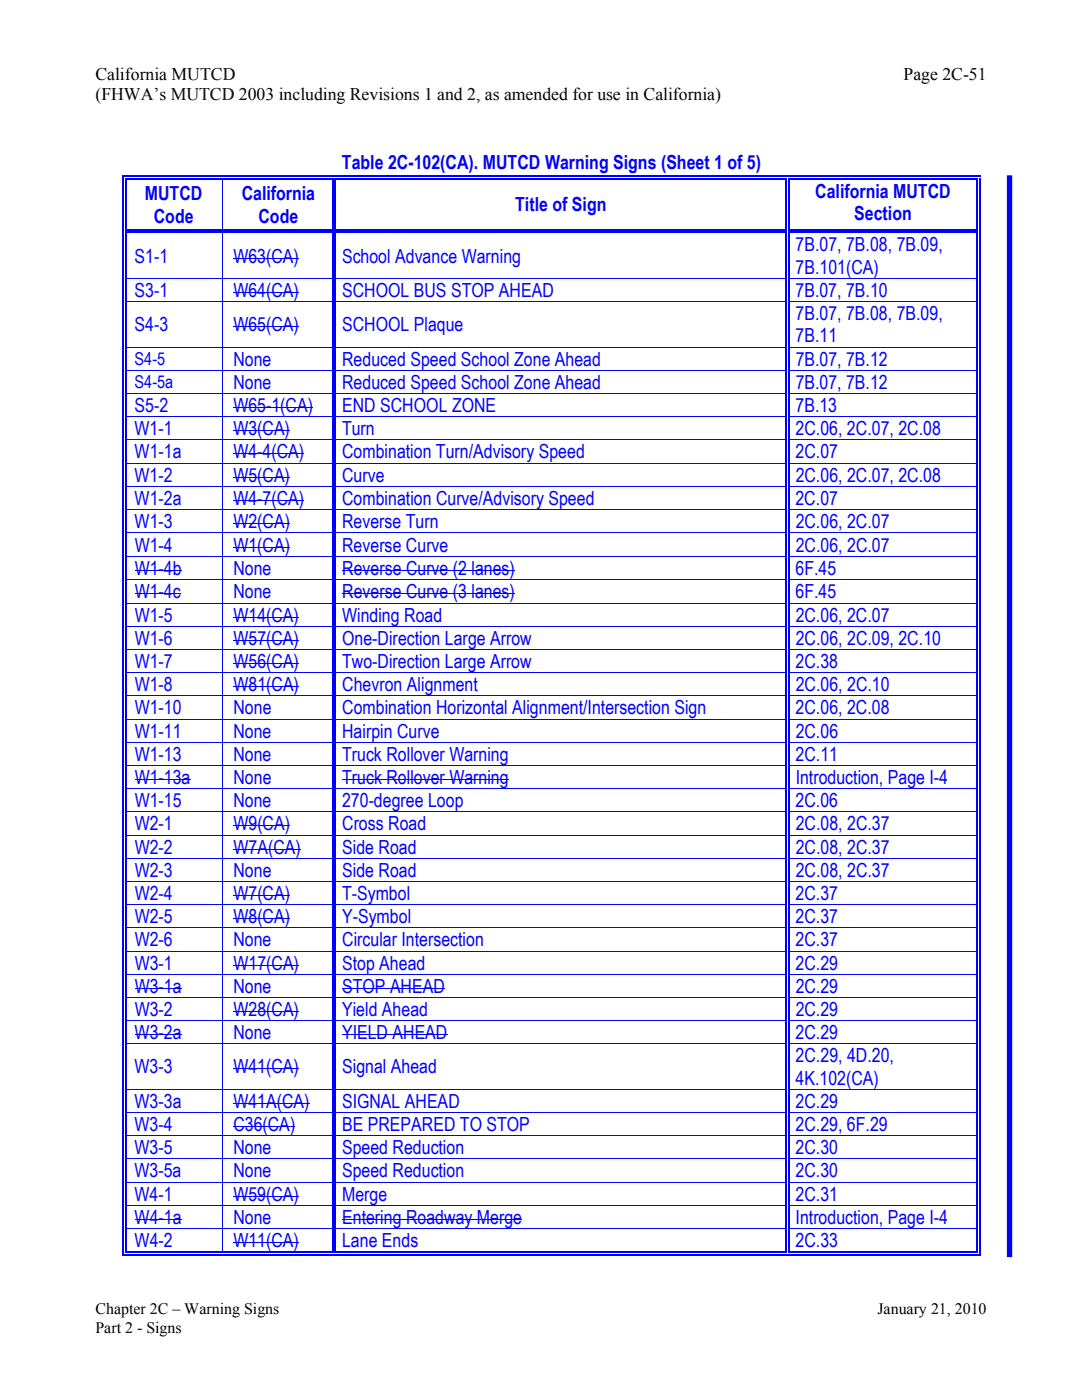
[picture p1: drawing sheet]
<svg xmlns="http://www.w3.org/2000/svg" width="216mm" height="279mm" viewBox="0 0 216 279" stroke-linecap="round" stroke-linejoin="round" font-family="sans-serif">
<defs><g id="words">
<g font-size="3.9" fill="#00f">
<text x="68.2" y="33.7">Table 2C-102(CA). MUTCD Warning Signs (Sheet 1 of 5)</text>
<text x="28.9" y="40">MUTCD</text>
<text x="48.2" y="40">California</text>
<text x="162.7" y="39.5">California MUTCD</text>
<text x="30.7" y="44.4">Code</text>
<text x="51.6" y="44.4">Code</text>
<text x="102.8" y="42.2">Title of Sign</text>
<text x="170.5" y="44">Section</text>
<text x="26.9" y="52.4">S1-1</text>
<text x="46.6" y="52.4">W63(CA)</text>
<text x="68.3" y="52.4">School Advance Warning</text>
<text x="158.7" y="50.2">7B.07, 7B.08, 7B.09,</text>
<text x="26.9" y="59.3">S3-1</text>
<text x="46.6" y="59.3">W64(CA)</text>
<text x="68.3" y="59.3">SCHOOL BUS STOP AHEAD</text>
<text x="158.7" y="59.3">7B.07, 7B.10</text>
<text x="158.7" y="54.7">7B.101(CA)</text>
<text x="158.7" y="63.9">7B.07, 7B.08, 7B.09,</text>
<text x="26.9" y="66.1">S4-3</text>
<text x="46.6" y="66.1">W65(CA)</text>
<text x="68.3" y="66.1">SCHOOL Plaque</text>
<text x="158.7" y="68.3">7B.11</text>
<text x="46.6" y="73">None</text>
<text x="46.6" y="77.6">None</text>
<text x="68.3" y="73">Reduced Speed School Zone Ahead</text>
<text x="68.3" y="77.6">Reduced Speed School Zone Ahead</text>
<text x="158.8" y="73">7B.07, 7B.12</text>
<text x="158.8" y="77.6">7B.07, 7B.12</text>
<text x="26.9" y="82.2">S5-2</text>
<text x="46.6" y="82.2">W65-1(CA)</text>
<text x="68.3" y="82.2">END SCHOOL ZONE</text>
<text x="158.8" y="82.2">7B.13</text>
<text x="26.9" y="86.9">W1-1</text>
<text x="46.6" y="86.9">W3(CA)</text>
<text x="68.3" y="86.9">Turn</text>
<text x="158.8" y="86.9">2C.06, 2C.07, 2C.08</text>
<text x="26.9" y="91.5">W1-1a</text>
<text x="46.6" y="91.5">W4-4(CA)</text>
<text x="68.3" y="91.5">Combination Turn/Advisory Speed</text>
<text x="158.7" y="91.5">2C.07</text>
<text x="26.9" y="96.1">W1-2</text>
<text x="26.9" y="100.8">W1-2a</text>
<text x="46.6" y="96.1">W5(CA)</text>
<text x="46.6" y="100.8">W4-7(CA)</text>
<text x="68.3" y="96.1">Curve</text>
<text x="68.3" y="100.8">Combination Curve/Advisory Speed</text>
<text x="158.7" y="100.8">2C.07</text>
<text x="158.8" y="96.1">2C.06, 2C.07, 2C.08</text>
<text x="26.9" y="105.4">W1-3</text>
<text x="46.6" y="105.4">W2(CA)</text>
<text x="68.3" y="105.4">Reverse Turn</text>
<text x="158.8" y="105.4">2C.06, 2C.07</text>
<text x="26.9" y="110.1">W1-4</text>
<text x="46.6" y="110.1">W1(CA)</text>
<text x="68.3" y="110.1">Reverse Curve</text>
<text x="158.8" y="110.1">2C.06, 2C.07</text>
<text x="26.9" y="114.8">W1-4b</text>
<text x="26.9" y="119.4">W1-4c</text>
<text x="46.6" y="114.8">None</text>
<text x="46.6" y="119.4">None</text>
<text x="68.3" y="119.4">Reverse Curve (3 lanes)</text>
<text x="68.3" y="114.8">Reverse Curve (2 lanes)</text>
<text x="158.8" y="114.8">6F.45</text>
<text x="158.8" y="119.4">6F.45</text>
<text x="26.9" y="124.1">W1-5</text>
<text x="46.6" y="124.1">W14(CA)</text>
<text x="68.3" y="124.1">Winding Road</text>
<text x="158.8" y="124.1">2C.06, 2C.07</text>
<text x="26.9" y="128.7">W1-6</text>
<text x="46.6" y="128.7">W57(CA)</text>
<text x="68.3" y="128.7">One-Direction Large Arrow</text>
<text x="158.8" y="128.7">2C.06, 2C.09, 2C.10</text>
<text x="26.9" y="133.3">W1-7</text>
<text x="26.9" y="137.9">W1-8</text>
<text x="46.6" y="133.3">W56(CA)</text>
<text x="46.6" y="138">W81(CA)</text>
<text x="68.3" y="133.3">Two-Direction Large Arrow</text>
<text x="68.3" y="138">Chevron Alignment</text>
<text x="158.8" y="133.3">2C.38</text>
<text x="158.8" y="138">2C.06, 2C.10</text>
<text x="26.9" y="142.6">W1-10</text>
<text x="46.6" y="142.6">None</text>
<text x="68.3" y="142.6">Combination Horizontal Alignment/Intersection Sign</text>
<text x="158.7" y="142.6">2C.06, 2C.08</text>
<text x="26.9" y="147.2">W1-11</text>
<text x="46.6" y="147.2">None</text>
<text x="68.3" y="147.2">Hairpin Curve</text>
<text x="158.8" y="147.2">2C.06</text>
<text x="26.9" y="151.8">W1-13</text>
<text x="46.6" y="151.8">None</text>
<text x="68.3" y="151.8">Truck Rollover Warning</text>
<text x="158.7" y="151.8">2C.11</text>
<text x="26.9" y="161.1">W1-15</text>
<text x="26.9" y="156.5">W1-13a</text>
<text x="46.6" y="161.1">None</text>
<text x="46.6" y="156.5">None</text>
<text x="68.3" y="161.1">270-degree Loop</text>
<text x="68.3" y="156.5">Truck Rollover Warning</text>
<text x="158.8" y="161.1">2C.06</text>
<text x="158.8" y="156.5">Introduction, Page I-4</text>
<text x="26.9" y="165.7">W2-1</text>
<text x="46.6" y="165.7">W9(CA)</text>
<text x="68.3" y="165.7">Cross Road</text>
<text x="158.8" y="165.7">2C.08, 2C.37</text>
<text x="26.9" y="170.4">W2-2</text>
<text x="46.6" y="170.4">W7A(CA)</text>
<text x="68.3" y="170.4">Side Road</text>
<text x="158.8" y="170.4">2C.08, 2C.37</text>
<text x="26.9" y="175">W2-3</text>
<text x="26.9" y="179.6">W2-4</text>
<text x="46.6" y="175">None</text>
<text x="46.6" y="179.6">W7(CA)</text>
<text x="68.3" y="179.6">T-Symbol</text>
<text x="68.3" y="175">Side Road</text>
<text x="158.8" y="179.6">2C.37</text>
<text x="158.8" y="175">2C.08, 2C.37</text>
<text x="26.9" y="184.2">W2-5</text>
<text x="46.6" y="184.2">W8(CA)</text>
<text x="68.3" y="184.2">Y-Symbol</text>
<text x="158.8" y="184.2">2C.37</text>
<text x="26.9" y="188.9">W2-6</text>
<text x="46.6" y="188.9">None</text>
<text x="68.3" y="188.9">Circular Intersection</text>
<text x="158.8" y="188.9">2C.37</text>
<text x="26.9" y="193.5">W3-1</text>
<text x="46.6" y="193.5">W17(CA)</text>
<text x="68.3" y="193.5">Stop Ahead</text>
<text x="158.8" y="193.5">2C.29</text>
<text x="26.9" y="202.8">W3-2</text>
<text x="26.9" y="198.1">W3-1a</text>
<text x="46.6" y="198.1">None</text>
<text x="46.6" y="202.8">W28(CA)</text>
<text x="68.3" y="202.8">Yield Ahead</text>
<text x="68.3" y="198.1">STOP AHEAD</text>
<text x="158.8" y="202.8">2C.29</text>
<text x="158.8" y="198.1">2C.29</text>
<text x="26.9" y="207.4">W3-2a</text>
<text x="46.6" y="207.4">None</text>
<text x="68.3" y="207.4">YIELD AHEAD</text>
<text x="158.8" y="207.4">2C.29</text>
<text x="26.9" y="214.2">W3-3</text>
<text x="46.6" y="214.2">W41(CA)</text>
<text x="68.3" y="214.2">Signal Ahead</text>
<text x="158.8" y="212">2C.29, 4D.20,</text>
<text x="26.9" y="221.1">W3-3a</text>
<text x="46.6" y="221.1">W41A(CA)</text>
<text x="68.3" y="221.1">SIGNAL AHEAD</text>
<text x="158.7" y="221.1">2C.29</text>
<text x="158.8" y="216.5">4K.102(CA)</text>
<text x="26.9" y="225.7">W3-4</text>
<text x="46.6" y="225.7">C36(CA)</text>
<text x="68.3" y="225.7">BE PREPARED TO STOP</text>
<text x="158.7" y="225.7">2C.29, 6F.29</text>
<text x="26.9" y="230.4">W3-5</text>
<text x="46.6" y="230.4">None</text>
<text x="68.3" y="230.4">Speed Reduction</text>
<text x="158.7" y="230.4">2C.30</text>
<text x="26.9" y="235">W3-5a</text>
<text x="26.9" y="239.6">W4-1</text>
<text x="46.6" y="235">None</text>
<text x="46.6" y="239.6">W59(CA)</text>
<text x="68.3" y="235">Speed Reduction</text>
<text x="68.3" y="239.6">Merge</text>
<text x="158.7" y="235">2C.30</text>
<text x="158.7" y="239.6">2C.31</text>
<text x="26.9" y="244.2">W4-1a</text>
<text x="46.6" y="244.2">None</text>
<text x="68.3" y="244.2">Entering Roadway Merge</text>
<text x="158.8" y="244.2">Introduction, Page I-4</text>
<text x="26.9" y="248.9">W4-2</text>
<text x="46.6" y="248.9">W11(CA)</text>
<text x="68.3" y="248.9">Lane Ends</text>
<text x="158.8" y="248.9">2C.33</text>
</g>
<g font-size="3.5">
<text x="19" y="15.9">California MUTCD</text>
<text x="180.3" y="15.9">Page 2C-51</text>
<text x="19" y="20">(FHWA’s MUTCD 2003 including Revisions 1 and 2, as amended for use in California)</text>
</g>
<g font-size="3.5" fill="#00f">
<text x="26.9" y="72.9">S4-5</text>
<text x="26.9" y="77.5">S4-5a</text>
</g>
<g font-size="3.2">
<text x="19" y="262.3">Chapter 2C – Warning Signs</text>
<text x="175.1" y="262.3">January 21, 2010</text>
<text x="19" y="265.9">Part 2 - Signs</text>
</g>
</g></defs>
<g fill="#00f">
<path d="M24.5 35.1h.2v.8h-.2z"/>
<path d="M24.5 35.1h.8v.2h-.8z"/>
<path d="M25 35.6h.3v.3h-.3z"/>
<path d="M25 35.6h.3v.2h-.3z"/>
<path d="M25.3 35.1h.7v.2h-.7z"/>
<path d="M25.3 35.6h.7v.2h-.7z"/>
</g>
<path d="M26 35.2h18.4M26 35.7h18.4" fill="none" stroke="#00f" stroke-width=".25"/>
<g fill="#00f">
<path d="M44.4 35.8l.1 .1z"/>
<path d="M44.4 35.1h.7v.2h-.7z"/>
<path d="M44.4 35.6h.7v.2h-.7z"/>
</g>
<path d="M45.1 35.2h21.2M45.1 35.7h21.2" fill="none" stroke="#00f" stroke-width=".25"/>
<g fill="#00f">
<path d="M66.8 35.8l.3 .1z"/>
<path d="M66.3 35.8l.2 .1z"/>
<path d="M66.3 35.1h.8v.2h-.8z"/>
<path d="M66.3 35.6h.2v.2h-.2z"/>
<path d="M66.8 35.6h.3v.2h-.3z"/>
</g>
<path d="M67.1 35.2h89.7M67.1 35.7h89.7" fill="none" stroke="#00f" stroke-width=".25"/>
<g fill="#00f">
<path d="M157.3 35.8l.2 .1z"/>
<path d="M156.8 35.8l.2 .1z"/>
<path d="M156.8 35.1h.7v.2h-.7z"/>
<path d="M156.8 35.6h.2v.2h-.2z"/>
<path d="M157.3 35.6h.2v.2h-.2z"/>
</g>
<path d="M157.5 35.2h37.4M157.5 35.7h37.4" fill="none" stroke="#00f" stroke-width=".25"/>
<g fill="#00f">
<path d="M195.4 35.8l.2 .1z"/>
<path d="M194.9 35.8l.2 .1z"/>
<path d="M194.9 35.1h.7v.2h-.7z"/>
<path d="M194.9 35.6h.2v.2h-.2z"/>
<path d="M195.4 35.6h.2v.2h-.2z"/>
</g>
<path d="M24.6 35.9v9.9M25.1 35.9v9.9M66.4 35.9v9.9M66.9 35.9v9.9M156.9 35.9v9.9M157.4 35.9v9.9M195 35.9v9.9M195.5 35.9v9.9" fill="none" stroke="#00f" stroke-width=".25"/>
<path d="M44.5 35.9v9.9M46.6 51.5h13" fill="none" stroke="#00f" stroke-width=".2"/>
<g fill="#00f">
<path d="M25 46.5l.3 .1z"/>
<path d="M24.5 45.8h.2v.8h-.2z"/>
<path d="M25 45.8h.3v.2h-.3z"/>
<path d="M25 46.3h.3v.2h-.3z"/>
</g>
<path d="M25.3 45.9h19.1M25.3 46.4h19.1" fill="none" stroke="#00f" stroke-width=".25"/>
<g fill="#00f">
<path d="M44.4 46.5l.1 .1z"/>
<path d="M44.4 45.8h.7v.2h-.7z"/>
<path d="M44.4 46.3h.7v.2h-.7z"/>
</g>
<path d="M45.1 45.9h21.2M45.1 46.4h21.2" fill="none" stroke="#00f" stroke-width=".25"/>
<g fill="#00f">
<path d="M66.8 46.5l.3 .1z"/>
<path d="M66.3 46.5l.2 .1z"/>
<path d="M66.3 45.8h.2v.2h-.2z"/>
<path d="M66.3 46.3h.2v.2h-.2z"/>
<path d="M66.8 45.8h.3v.2h-.3z"/>
<path d="M66.8 46.3h.3v.2h-.3z"/>
</g>
<path d="M67.1 45.9h89.7M67.1 46.4h89.7" fill="none" stroke="#00f" stroke-width=".25"/>
<g fill="#00f">
<path d="M157.3 46.5l.2 .1z"/>
<path d="M156.8 46.5l.2 .1z"/>
<path d="M156.8 45.8h.2v.2h-.2z"/>
<path d="M156.8 46.3h.2v.2h-.2z"/>
<path d="M157.3 45.8h.2v.2h-.2z"/>
<path d="M157.3 46.3h.2v.2h-.2z"/>
</g>
<path d="M157.5 45.9h37.4M157.5 46.4h37.4" fill="none" stroke="#00f" stroke-width=".25"/>
<g fill="#00f">
<path d="M195.4 46.5l.2 .1z"/>
<path d="M194.9 46.5l.2 .1z"/>
<path d="M194.9 45.8h.2v.2h-.2z"/>
<path d="M194.9 46.3h.2v.2h-.2z"/>
<path d="M195.4 45.8h.2v.7h-.2z"/>
</g>
<path d="M24.6 46.6v8.9M25.1 46.6v8.9M66.4 46.6v8.9M66.9 46.6v8.9M156.9 46.6v8.9M157.4 46.6v8.9M195 46.6v8.9M195.5 46.6v8.9" fill="none" stroke="#00f" stroke-width=".25"/>
<path d="M44.5 46.6v8.9M46.6 58.4h13" fill="none" stroke="#00f" stroke-width=".2"/>
<g fill="#00f">
<path d="M25 55.5h.3v.1h-.3z"/>
<path d="M24.5 55.5h.2v.1h-.2z"/>
</g>
<path d="M25.3 55.6h41" fill="none" stroke="#00f" stroke-width=".2"/>
<g fill="#00f">
<path d="M66.8 55.5h.3v.1h-.3z"/>
<path d="M66.3 55.5h.2v.1h-.2z"/>
</g>
<path d="M67.1 55.6h89.7" fill="none" stroke="#00f" stroke-width=".2"/>
<g fill="#00f">
<path d="M157.3 55.5h.2v.1h-.2z"/>
<path d="M156.8 55.5h.2v.1h-.2z"/>
</g>
<path d="M157.5 55.6h37.4" fill="none" stroke="#00f" stroke-width=".2"/>
<g fill="#00f">
<path d="M195.4 55.5h.2v.1h-.2z"/>
<path d="M194.9 55.5h.2v.1h-.2z"/>
</g>
<path d="M24.6 55.6v4.5M25.1 55.6v4.5M66.4 55.6v4.5M66.9 55.6v4.5M156.9 55.6v4.5M157.4 55.6v4.5M195 55.6v4.5M195.5 55.6v4.5" fill="none" stroke="#00f" stroke-width=".25"/>
<path d="M44.5 55.6v4.5M46.6 65.2h13" fill="none" stroke="#00f" stroke-width=".2"/>
<g fill="#00f">
<path d="M25 60.1h.3v.2h-.3z"/>
<path d="M24.5 60.1h.2v.2h-.2z"/>
</g>
<path d="M25.3 60.2h41" fill="none" stroke="#00f" stroke-width=".2"/>
<g fill="#00f">
<path d="M66.8 60.1h.3v.2h-.3z"/>
<path d="M66.3 60.1h.2v.2h-.2z"/>
</g>
<path d="M67.1 60.2h89.7" fill="none" stroke="#00f" stroke-width=".2"/>
<g fill="#00f">
<path d="M157.3 60.1h.2v.2h-.2z"/>
<path d="M156.8 60.1h.2v.2h-.2z"/>
</g>
<path d="M157.5 60.2h37.4" fill="none" stroke="#00f" stroke-width=".2"/>
<g fill="#00f">
<path d="M195.4 60.1h.2v.2h-.2z"/>
<path d="M194.9 60.1h.2v.2h-.2z"/>
</g>
<path d="M24.6 60.3v8.9M25.1 60.3v8.9M66.4 60.3v8.9M66.9 60.3v8.9M156.9 60.3v8.9M157.4 60.3v8.9M195 60.3v8.9M195.5 60.3v8.9" fill="none" stroke="#00f" stroke-width=".25"/>
<path d="M44.5 60.3v8.9" fill="none" stroke="#00f" stroke-width=".2"/>
<g fill="#00f">
<path d="M25 69.2h.3v.1h-.3z"/>
<path d="M24.5 69.2h.2v.1h-.2z"/>
</g>
<path d="M25.3 69.3h41" fill="none" stroke="#00f" stroke-width=".2"/>
<g fill="#00f">
<path d="M66.8 69.2h.3v.1h-.3z"/>
<path d="M66.3 69.2h.2v.1h-.2z"/>
</g>
<path d="M67.1 69.3h89.7" fill="none" stroke="#00f" stroke-width=".2"/>
<g fill="#00f">
<path d="M157.3 69.2h.2v.1h-.2z"/>
<path d="M156.8 69.2h.2v.1h-.2z"/>
</g>
<path d="M157.5 69.3h37.4" fill="none" stroke="#00f" stroke-width=".2"/>
<g fill="#00f">
<path d="M195.4 69.2h.2v.1h-.2z"/>
<path d="M194.9 69.2h.2v.1h-.2z"/>
</g>
<path d="M24.6 69.3v4.5M25.1 69.3v4.5M66.4 69.3v4.5M66.9 69.3v4.5M156.9 69.3v4.5M157.4 69.3v4.5M195 69.3v4.5M195.5 69.3v4.5" fill="none" stroke="#00f" stroke-width=".25"/>
<path d="M44.5 69.3v4.5" fill="none" stroke="#00f" stroke-width=".2"/>
<g fill="#00f">
<path d="M25 73.8h.3v.2h-.3z"/>
<path d="M24.5 73.8h.2v.2h-.2z"/>
</g>
<path d="M25.3 73.9h41" fill="none" stroke="#00f" stroke-width=".2"/>
<g fill="#00f">
<path d="M66.8 73.8h.3v.2h-.3z"/>
<path d="M66.3 73.8h.2v.2h-.2z"/>
</g>
<path d="M67.1 73.9h89.7" fill="none" stroke="#00f" stroke-width=".2"/>
<g fill="#00f">
<path d="M157.3 73.8h.2v.2h-.2z"/>
<path d="M156.8 73.8h.2v.2h-.2z"/>
</g>
<path d="M157.5 73.9h37.4" fill="none" stroke="#00f" stroke-width=".2"/>
<g fill="#00f">
<path d="M195.4 73.8h.2v.2h-.2z"/>
<path d="M194.9 73.8h.2v.2h-.2z"/>
</g>
<path d="M24.6 74v4.4M25.1 74v4.4M66.4 74v4.4M66.9 74v4.4M156.9 74v4.4M157.4 74v4.4M195 74v4.4M195.5 74v4.4" fill="none" stroke="#00f" stroke-width=".25"/>
<path d="M44.5 74v4.4M46.6 81.3h6.5" fill="none" stroke="#00f" stroke-width=".2"/>
<path d="M53.1 81.2h1.1v.2h-1.1z" fill="#00f"/>
<path d="M54.2 81.3h8.3" fill="none" stroke="#00f" stroke-width=".2"/>
<g fill="#00f">
<path d="M25 78.4h.3v.2h-.3z"/>
<path d="M24.5 78.4h.2v.2h-.2z"/>
</g>
<path d="M25.3 78.5h41" fill="none" stroke="#00f" stroke-width=".2"/>
<g fill="#00f">
<path d="M66.8 78.4h.3v.2h-.3z"/>
<path d="M66.3 78.4h.2v.2h-.2z"/>
</g>
<path d="M67.1 78.5h89.7" fill="none" stroke="#00f" stroke-width=".2"/>
<g fill="#00f">
<path d="M157.3 78.4h.2v.2h-.2z"/>
<path d="M156.8 78.4h.2v.2h-.2z"/>
</g>
<path d="M157.5 78.5h37.4" fill="none" stroke="#00f" stroke-width=".2"/>
<g fill="#00f">
<path d="M195.4 78.4h.2v.2h-.2z"/>
<path d="M194.9 78.4h.2v.2h-.2z"/>
</g>
<path d="M24.6 78.6v4.5M25.1 78.6v4.5M66.4 78.6v4.5M66.9 78.6v4.5M156.9 78.6v4.5M157.4 78.6v4.5M195 78.6v4.5M195.5 78.6v4.5" fill="none" stroke="#00f" stroke-width=".25"/>
<path d="M44.5 78.6v4.5M46.6 86h11.2" fill="none" stroke="#00f" stroke-width=".2"/>
<g fill="#00f">
<path d="M25 83.1h.3v.1h-.3z"/>
<path d="M24.5 83.1h.2v.1h-.2z"/>
</g>
<path d="M25.3 83.2h41" fill="none" stroke="#00f" stroke-width=".2"/>
<g fill="#00f">
<path d="M66.8 83.1h.3v.1h-.3z"/>
<path d="M66.3 83.1h.2v.1h-.2z"/>
</g>
<path d="M67.1 83.2h89.7" fill="none" stroke="#00f" stroke-width=".2"/>
<g fill="#00f">
<path d="M157.3 83.1h.2v.1h-.2z"/>
<path d="M156.8 83.1h.2v.1h-.2z"/>
</g>
<path d="M157.5 83.2h37.4" fill="none" stroke="#00f" stroke-width=".2"/>
<g fill="#00f">
<path d="M195.4 83.1h.2v.1h-.2z"/>
<path d="M194.9 83.1h.2v.1h-.2z"/>
</g>
<path d="M24.6 83.2v4.5M25.1 83.2v4.5M66.4 83.2v4.5M66.9 83.2v4.5M156.9 83.2v4.5M157.4 83.2v4.5M195 83.2v4.5M195.5 83.2v4.5" fill="none" stroke="#00f" stroke-width=".25"/>
<path d="M44.5 83.2v4.5M46.6 90.6h4.7" fill="none" stroke="#00f" stroke-width=".2"/>
<path d="M51.3 90.5h1.1v.2h-1.1z" fill="#00f"/>
<path d="M52.4 90.6h8.3" fill="none" stroke="#00f" stroke-width=".2"/>
<g fill="#00f">
<path d="M25 87.7h.3v.2h-.3z"/>
<path d="M24.5 87.7h.2v.2h-.2z"/>
</g>
<path d="M25.3 87.8h41" fill="none" stroke="#00f" stroke-width=".2"/>
<g fill="#00f">
<path d="M66.8 87.7h.3v.2h-.3z"/>
<path d="M66.3 87.7h.2v.2h-.2z"/>
</g>
<path d="M67.1 87.8h89.7" fill="none" stroke="#00f" stroke-width=".2"/>
<g fill="#00f">
<path d="M157.3 87.7h.2v.2h-.2z"/>
<path d="M156.8 87.7h.2v.2h-.2z"/>
</g>
<path d="M157.5 87.8h37.4" fill="none" stroke="#00f" stroke-width=".2"/>
<g fill="#00f">
<path d="M195.4 87.7h.2v.2h-.2z"/>
<path d="M194.9 87.7h.2v.2h-.2z"/>
</g>
<path d="M24.6 87.9v4.4M25.1 87.9v4.4M66.4 87.9v4.4M66.9 87.9v4.4M156.9 87.9v4.4M157.4 87.9v4.4M195 87.9v4.4M195.5 87.9v4.4" fill="none" stroke="#00f" stroke-width=".25"/>
<path d="M44.5 87.9v4.4M46.6 95.2h11.2" fill="none" stroke="#00f" stroke-width=".2"/>
<g fill="#00f">
<path d="M25 92.3h.3v.2h-.3z"/>
<path d="M24.5 92.3h.2v.2h-.2z"/>
</g>
<path d="M25.3 92.4h41" fill="none" stroke="#00f" stroke-width=".2"/>
<g fill="#00f">
<path d="M66.8 92.3h.3v.2h-.3z"/>
<path d="M66.3 92.3h.2v.2h-.2z"/>
</g>
<path d="M67.1 92.4h89.7" fill="none" stroke="#00f" stroke-width=".2"/>
<g fill="#00f">
<path d="M157.3 92.3h.2v.2h-.2z"/>
<path d="M156.8 92.3h.2v.2h-.2z"/>
</g>
<path d="M157.5 92.4h37.4" fill="none" stroke="#00f" stroke-width=".2"/>
<g fill="#00f">
<path d="M195.4 92.3h.2v.2h-.2z"/>
<path d="M194.9 92.3h.2v.2h-.2z"/>
</g>
<path d="M24.6 92.5v4.5M25.1 92.5v4.5M66.4 92.5v4.5M66.9 92.5v4.5M156.9 92.5v4.5M157.4 92.5v4.5M195 92.5v4.5M195.5 92.5v4.5" fill="none" stroke="#00f" stroke-width=".25"/>
<path d="M44.5 92.5v4.5M46.6 99.9h4.7" fill="none" stroke="#00f" stroke-width=".2"/>
<path d="M51.3 99.8h1.1v.1h-1.1z" fill="#00f"/>
<path d="M52.4 99.9h8.3" fill="none" stroke="#00f" stroke-width=".2"/>
<g fill="#00f">
<path d="M25 97h.3v.1h-.3z"/>
<path d="M24.5 97h.2v.1h-.2z"/>
</g>
<path d="M25.3 97h41" fill="none" stroke="#00f" stroke-width=".2"/>
<g fill="#00f">
<path d="M66.8 97h.3v.1h-.3z"/>
<path d="M66.3 97h.2v.1h-.2z"/>
</g>
<path d="M67.1 97h89.7" fill="none" stroke="#00f" stroke-width=".2"/>
<g fill="#00f">
<path d="M157.3 97h.2v.1h-.2z"/>
<path d="M156.8 97h.2v.1h-.2z"/>
</g>
<path d="M157.5 97h37.4" fill="none" stroke="#00f" stroke-width=".2"/>
<g fill="#00f">
<path d="M195.4 97h.2v.1h-.2z"/>
<path d="M194.9 97h.2v.1h-.2z"/>
</g>
<path d="M24.6 97.1v4.5M25.1 97.1v4.5M66.4 97.1v4.5M66.9 97.1v4.5M156.9 97.1v4.5M157.4 97.1v4.5M195 97.1v4.5M195.5 97.1v4.5" fill="none" stroke="#00f" stroke-width=".25"/>
<path d="M44.5 97.1v4.5M46.6 104.5h11.2" fill="none" stroke="#00f" stroke-width=".2"/>
<g fill="#00f">
<path d="M25 101.6h.3v.1h-.3z"/>
<path d="M24.5 101.6h.2v.1h-.2z"/>
</g>
<path d="M25.3 101.7h41" fill="none" stroke="#00f" stroke-width=".2"/>
<g fill="#00f">
<path d="M66.8 101.6h.3v.1h-.3z"/>
<path d="M66.3 101.6h.2v.1h-.2z"/>
</g>
<path d="M67.1 101.7h89.7" fill="none" stroke="#00f" stroke-width=".2"/>
<g fill="#00f">
<path d="M157.3 101.6h.2v.1h-.2z"/>
<path d="M156.8 101.6h.2v.1h-.2z"/>
</g>
<path d="M157.5 101.7h37.4" fill="none" stroke="#00f" stroke-width=".2"/>
<g fill="#00f">
<path d="M195.4 101.6h.2v.1h-.2z"/>
<path d="M194.9 101.6h.2v.1h-.2z"/>
</g>
<path d="M24.6 101.7v4.5M25.1 101.7v4.5M66.4 101.7v4.5M66.9 101.7v4.5M156.9 101.7v4.5M157.4 101.7v4.5M195 101.7v4.5M195.5 101.7v4.5" fill="none" stroke="#00f" stroke-width=".25"/>
<path d="M44.5 101.7v4.5M46.6 109.2h11.2" fill="none" stroke="#00f" stroke-width=".2"/>
<g fill="#00f">
<path d="M25 106.2h.3v.2h-.3z"/>
<path d="M24.5 106.2h.2v.2h-.2z"/>
</g>
<path d="M25.3 106.3h41" fill="none" stroke="#00f" stroke-width=".2"/>
<g fill="#00f">
<path d="M66.8 106.2h.3v.2h-.3z"/>
<path d="M66.3 106.2h.2v.2h-.2z"/>
</g>
<path d="M67.1 106.3h89.7" fill="none" stroke="#00f" stroke-width=".2"/>
<g fill="#00f">
<path d="M157.3 106.2h.2v.2h-.2z"/>
<path d="M156.8 106.2h.2v.2h-.2z"/>
</g>
<path d="M157.5 106.3h37.4" fill="none" stroke="#00f" stroke-width=".2"/>
<g fill="#00f">
<path d="M195.4 106.2h.2v.2h-.2z"/>
<path d="M194.9 106.2h.2v.2h-.2z"/>
</g>
<path d="M24.6 106.4v4.6M25.1 106.4v4.6M66.4 106.4v4.6M66.9 106.4v4.6M156.9 106.4v4.6M157.4 106.4v4.6M195 106.4v4.6M195.5 106.4v4.6" fill="none" stroke="#00f" stroke-width=".25"/>
<path d="M26.9 113.9h4.7M44.5 106.4v4.6" fill="none" stroke="#00f" stroke-width=".2"/>
<path d="M31.6 113.8h1.1v.2h-1.1z" fill="#00f"/>
<path d="M32.7 113.9h3.5M68.3 113.9h34.4" fill="none" stroke="#00f" stroke-width=".2"/>
<g fill="#00f">
<path d="M25 111h.3v.2h-.3z"/>
<path d="M24.5 111h.2v.2h-.2z"/>
</g>
<path d="M25.3 111.1h41" fill="none" stroke="#00f" stroke-width=".2"/>
<g fill="#00f">
<path d="M66.8 111h.3v.2h-.3z"/>
<path d="M66.3 111h.2v.2h-.2z"/>
</g>
<path d="M67.1 111.1h89.7" fill="none" stroke="#00f" stroke-width=".2"/>
<g fill="#00f">
<path d="M157.3 111h.2v.2h-.2z"/>
<path d="M156.8 111h.2v.2h-.2z"/>
</g>
<path d="M157.5 111.1h37.4" fill="none" stroke="#00f" stroke-width=".2"/>
<g fill="#00f">
<path d="M195.4 111h.2v.2h-.2z"/>
<path d="M194.9 111h.2v.2h-.2z"/>
</g>
<path d="M24.6 111.2v4.4M25.1 111.2v4.4M66.4 111.2v4.4M66.9 111.2v4.4M156.9 111.2v4.4M157.4 111.2v4.4M195 111.2v4.4M195.5 111.2v4.4" fill="none" stroke="#00f" stroke-width=".25"/>
<path d="M26.9 118.5h4.7M44.5 111.2v4.4" fill="none" stroke="#00f" stroke-width=".2"/>
<path d="M31.6 118.4h1.1v.2h-1.1z" fill="#00f"/>
<path d="M32.7 118.5h3.3M68.3 118.5h34.4" fill="none" stroke="#00f" stroke-width=".2"/>
<g fill="#00f">
<path d="M25 115.6h.3v.2h-.3z"/>
<path d="M24.5 115.6h.2v.2h-.2z"/>
</g>
<path d="M25.3 115.7h41" fill="none" stroke="#00f" stroke-width=".2"/>
<g fill="#00f">
<path d="M66.8 115.6h.3v.2h-.3z"/>
<path d="M66.3 115.6h.2v.2h-.2z"/>
</g>
<path d="M67.1 115.7h89.7" fill="none" stroke="#00f" stroke-width=".2"/>
<g fill="#00f">
<path d="M157.3 115.6h.2v.2h-.2z"/>
<path d="M156.8 115.6h.2v.2h-.2z"/>
</g>
<path d="M157.5 115.7h37.4" fill="none" stroke="#00f" stroke-width=".2"/>
<g fill="#00f">
<path d="M195.4 115.6h.2v.2h-.2z"/>
<path d="M194.9 115.6h.2v.2h-.2z"/>
</g>
<path d="M24.6 115.8v4.5M25.1 115.8v4.5M66.4 115.8v4.5M66.9 115.8v4.5M156.9 115.8v4.5M157.4 115.8v4.5M195 115.8v4.5M195.5 115.8v4.5" fill="none" stroke="#00f" stroke-width=".25"/>
<path d="M44.5 115.8v4.5M46.6 123.2h13" fill="none" stroke="#00f" stroke-width=".2"/>
<g fill="#00f">
<path d="M25 120.3h.3v.1h-.3z"/>
<path d="M24.5 120.3h.2v.1h-.2z"/>
</g>
<path d="M25.3 120.4h41" fill="none" stroke="#00f" stroke-width=".2"/>
<g fill="#00f">
<path d="M66.8 120.3h.3v.1h-.3z"/>
<path d="M66.3 120.3h.2v.1h-.2z"/>
</g>
<path d="M67.1 120.4h89.7" fill="none" stroke="#00f" stroke-width=".2"/>
<g fill="#00f">
<path d="M157.3 120.3h.2v.1h-.2z"/>
<path d="M156.8 120.3h.2v.1h-.2z"/>
</g>
<path d="M157.5 120.4h37.4" fill="none" stroke="#00f" stroke-width=".2"/>
<g fill="#00f">
<path d="M195.4 120.3h.2v.1h-.2z"/>
<path d="M194.9 120.3h.2v.1h-.2z"/>
</g>
<path d="M24.6 120.4v4.5M25.1 120.4v4.5M66.4 120.4v4.5M66.9 120.4v4.5M156.9 120.4v4.5M157.4 120.4v4.5M195 120.4v4.5M195.5 120.4v4.5" fill="none" stroke="#00f" stroke-width=".25"/>
<path d="M44.5 120.4v4.5M46.6 127.8h13" fill="none" stroke="#00f" stroke-width=".2"/>
<g fill="#00f">
<path d="M25 124.9h.3v.2h-.3z"/>
<path d="M24.5 124.9h.2v.2h-.2z"/>
</g>
<path d="M25.3 125h41" fill="none" stroke="#00f" stroke-width=".2"/>
<g fill="#00f">
<path d="M66.8 124.9h.3v.2h-.3z"/>
<path d="M66.3 124.9h.2v.2h-.2z"/>
</g>
<path d="M67.1 125h89.7" fill="none" stroke="#00f" stroke-width=".2"/>
<g fill="#00f">
<path d="M157.3 124.9h.2v.2h-.2z"/>
<path d="M156.8 124.9h.2v.2h-.2z"/>
</g>
<path d="M157.5 125h37.4" fill="none" stroke="#00f" stroke-width=".2"/>
<g fill="#00f">
<path d="M195.4 124.9h.2v.2h-.2z"/>
<path d="M194.9 124.9h.2v.2h-.2z"/>
</g>
<path d="M24.6 125.1v4.4M25.1 125.1v4.4M66.4 125.1v4.4M66.9 125.1v4.4M156.9 125.1v4.4M157.4 125.1v4.4M195 125.1v4.4M195.5 125.1v4.4" fill="none" stroke="#00f" stroke-width=".25"/>
<path d="M44.5 125.1v4.4M46.6 132.4h13" fill="none" stroke="#00f" stroke-width=".2"/>
<g fill="#00f">
<path d="M25 129.5h.3v.2h-.3z"/>
<path d="M24.5 129.5h.2v.2h-.2z"/>
</g>
<path d="M25.3 129.6h41" fill="none" stroke="#00f" stroke-width=".2"/>
<g fill="#00f">
<path d="M66.8 129.5h.3v.2h-.3z"/>
<path d="M66.3 129.5h.2v.2h-.2z"/>
</g>
<path d="M67.1 129.6h89.7" fill="none" stroke="#00f" stroke-width=".2"/>
<g fill="#00f">
<path d="M157.3 129.5h.2v.2h-.2z"/>
<path d="M156.8 129.5h.2v.2h-.2z"/>
</g>
<path d="M157.5 129.6h37.4" fill="none" stroke="#00f" stroke-width=".2"/>
<g fill="#00f">
<path d="M195.4 129.5h.2v.2h-.2z"/>
<path d="M194.9 129.5h.2v.2h-.2z"/>
</g>
<path d="M24.6 129.7v4.5M25.1 129.7v4.5M66.4 129.7v4.5M66.9 129.7v4.5M156.9 129.7v4.5M157.4 129.7v4.5M195 129.7v4.5M195.5 129.7v4.5" fill="none" stroke="#00f" stroke-width=".25"/>
<path d="M44.5 129.7v4.5M46.6 137h13" fill="none" stroke="#00f" stroke-width=".2"/>
<g fill="#00f">
<path d="M25 134.2h.3v.1h-.3z"/>
<path d="M24.5 134.2h.2v.1h-.2z"/>
</g>
<path d="M25.3 134.2h41" fill="none" stroke="#00f" stroke-width=".2"/>
<g fill="#00f">
<path d="M66.8 134.2h.3v.1h-.3z"/>
<path d="M66.3 134.2h.2v.1h-.2z"/>
</g>
<path d="M67.1 134.2h89.7" fill="none" stroke="#00f" stroke-width=".2"/>
<g fill="#00f">
<path d="M157.3 134.2h.2v.1h-.2z"/>
<path d="M156.8 134.2h.2v.1h-.2z"/>
</g>
<path d="M157.5 134.2h37.4" fill="none" stroke="#00f" stroke-width=".2"/>
<g fill="#00f">
<path d="M195.4 134.2h.2v.1h-.2z"/>
<path d="M194.9 134.2h.2v.1h-.2z"/>
</g>
<path d="M24.6 134.3v4.5M25.1 134.3v4.5M66.4 134.3v4.5M66.9 134.3v4.5M156.9 134.3v4.5M157.4 134.3v4.5M195 134.3v4.5M195.5 134.3v4.5" fill="none" stroke="#00f" stroke-width=".25"/>
<path d="M44.5 134.3v4.5" fill="none" stroke="#00f" stroke-width=".2"/>
<g fill="#00f">
<path d="M25 138.8h.3v.2h-.3z"/>
<path d="M24.5 138.8h.2v.2h-.2z"/>
</g>
<path d="M25.3 138.9h41" fill="none" stroke="#00f" stroke-width=".2"/>
<g fill="#00f">
<path d="M66.8 138.8h.3v.2h-.3z"/>
<path d="M66.3 138.8h.2v.2h-.2z"/>
</g>
<path d="M67.1 138.9h89.7" fill="none" stroke="#00f" stroke-width=".2"/>
<g fill="#00f">
<path d="M157.3 138.8h.2v.2h-.2z"/>
<path d="M156.8 138.8h.2v.2h-.2z"/>
</g>
<path d="M157.5 138.9h37.4" fill="none" stroke="#00f" stroke-width=".2"/>
<g fill="#00f">
<path d="M195.4 138.8h.2v.2h-.2z"/>
<path d="M194.9 138.8h.2v.2h-.2z"/>
</g>
<path d="M24.6 139v4.4M25.1 139v4.4M66.4 139v4.4M66.9 139v4.4M156.9 139v4.4M157.4 139v4.4M195 139v4.4M195.5 139v4.4" fill="none" stroke="#00f" stroke-width=".25"/>
<path d="M44.5 139v4.4" fill="none" stroke="#00f" stroke-width=".2"/>
<g fill="#00f">
<path d="M25 143.4h.3v.2h-.3z"/>
<path d="M24.5 143.4h.2v.2h-.2z"/>
</g>
<path d="M25.3 143.5h41" fill="none" stroke="#00f" stroke-width=".2"/>
<g fill="#00f">
<path d="M66.8 143.4h.3v.2h-.3z"/>
<path d="M66.3 143.4h.2v.2h-.2z"/>
</g>
<path d="M67.1 143.5h89.7" fill="none" stroke="#00f" stroke-width=".2"/>
<g fill="#00f">
<path d="M157.3 143.4h.2v.2h-.2z"/>
<path d="M156.8 143.4h.2v.2h-.2z"/>
</g>
<path d="M157.5 143.5h37.4" fill="none" stroke="#00f" stroke-width=".2"/>
<g fill="#00f">
<path d="M195.4 143.4h.2v.2h-.2z"/>
<path d="M194.9 143.4h.2v.2h-.2z"/>
</g>
<path d="M24.6 143.6v4.4M25.1 143.6v4.4M66.4 143.6v4.4M66.9 143.6v4.4M156.9 143.6v4.4M157.4 143.6v4.4M195 143.6v4.4M195.5 143.6v4.4" fill="none" stroke="#00f" stroke-width=".25"/>
<path d="M44.5 143.6v4.4" fill="none" stroke="#00f" stroke-width=".2"/>
<g fill="#00f">
<path d="M25 148h.3v.2h-.3z"/>
<path d="M24.5 148h.2v.2h-.2z"/>
</g>
<path d="M25.3 148.1h41" fill="none" stroke="#00f" stroke-width=".2"/>
<g fill="#00f">
<path d="M66.8 148h.3v.2h-.3z"/>
<path d="M66.3 148h.2v.2h-.2z"/>
</g>
<path d="M67.1 148.1h89.7" fill="none" stroke="#00f" stroke-width=".2"/>
<g fill="#00f">
<path d="M157.3 148h.2v.2h-.2z"/>
<path d="M156.8 148h.2v.2h-.2z"/>
</g>
<path d="M157.5 148.1h37.4" fill="none" stroke="#00f" stroke-width=".2"/>
<g fill="#00f">
<path d="M195.4 148h.2v.2h-.2z"/>
<path d="M194.9 148h.2v.2h-.2z"/>
</g>
<path d="M24.6 148.2v4.5M25.1 148.2v4.5M66.4 148.2v4.5M66.9 148.2v4.5M156.9 148.2v4.5M157.4 148.2v4.5M195 148.2v4.5M195.5 148.2v4.5" fill="none" stroke="#00f" stroke-width=".25"/>
<path d="M26.9 155.6h4.7M44.5 148.2v4.5" fill="none" stroke="#00f" stroke-width=".2"/>
<path d="M31.6 155.5h1.1v.2h-1.1z" fill="#00f"/>
<path d="M32.7 155.6h5.3M68.3 155.6h33.2" fill="none" stroke="#00f" stroke-width=".2"/>
<g fill="#00f">
<path d="M25 152.7h.3v.1h-.3z"/>
<path d="M24.5 152.7h.2v.1h-.2z"/>
</g>
<path d="M25.3 152.8h41" fill="none" stroke="#00f" stroke-width=".2"/>
<g fill="#00f">
<path d="M66.8 152.7h.3v.1h-.3z"/>
<path d="M66.3 152.7h.2v.1h-.2z"/>
</g>
<path d="M67.1 152.8h89.7" fill="none" stroke="#00f" stroke-width=".2"/>
<g fill="#00f">
<path d="M157.3 152.7h.2v.1h-.2z"/>
<path d="M156.8 152.7h.2v.1h-.2z"/>
</g>
<path d="M157.5 152.8h37.4" fill="none" stroke="#00f" stroke-width=".2"/>
<g fill="#00f">
<path d="M195.4 152.7h.2v.1h-.2z"/>
<path d="M194.9 152.7h.2v.1h-.2z"/>
</g>
<path d="M24.6 152.8v4.5M25.1 152.8v4.5M66.4 152.8v4.5M66.9 152.8v4.5M156.9 152.8v4.5M157.4 152.8v4.5M195 152.8v4.5M195.5 152.8v4.5" fill="none" stroke="#00f" stroke-width=".25"/>
<path d="M44.5 152.8v4.5" fill="none" stroke="#00f" stroke-width=".2"/>
<g fill="#00f">
<path d="M25 157.3h.3v.2h-.3z"/>
<path d="M24.5 157.3h.2v.2h-.2z"/>
</g>
<path d="M25.3 157.4h41" fill="none" stroke="#00f" stroke-width=".2"/>
<g fill="#00f">
<path d="M66.8 157.3h.3v.2h-.3z"/>
<path d="M66.3 157.3h.2v.2h-.2z"/>
</g>
<path d="M67.1 157.4h89.7" fill="none" stroke="#00f" stroke-width=".2"/>
<g fill="#00f">
<path d="M157.3 157.3h.2v.2h-.2z"/>
<path d="M156.8 157.3h.2v.2h-.2z"/>
</g>
<path d="M157.5 157.4h37.4" fill="none" stroke="#00f" stroke-width=".2"/>
<g fill="#00f">
<path d="M195.4 157.3h.2v.2h-.2z"/>
<path d="M194.9 157.3h.2v.2h-.2z"/>
</g>
<path d="M24.6 157.5v4.4M25.1 157.5v4.4M66.4 157.5v4.4M66.9 157.5v4.4M156.9 157.5v4.4M157.4 157.5v4.4M195 157.5v4.4M195.5 157.5v4.4" fill="none" stroke="#00f" stroke-width=".25"/>
<path d="M44.5 157.5v4.4M46.6 164.8h11.2" fill="none" stroke="#00f" stroke-width=".2"/>
<g fill="#00f">
<path d="M25 161.9h.3v.2h-.3z"/>
<path d="M24.5 161.9h.2v.2h-.2z"/>
</g>
<path d="M25.3 162h41" fill="none" stroke="#00f" stroke-width=".2"/>
<g fill="#00f">
<path d="M66.8 161.9h.3v.2h-.3z"/>
<path d="M66.3 161.9h.2v.2h-.2z"/>
</g>
<path d="M67.1 162h89.7" fill="none" stroke="#00f" stroke-width=".2"/>
<g fill="#00f">
<path d="M157.3 161.9h.2v.2h-.2z"/>
<path d="M156.8 161.9h.2v.2h-.2z"/>
</g>
<path d="M157.5 162h37.4" fill="none" stroke="#00f" stroke-width=".2"/>
<g fill="#00f">
<path d="M195.4 161.9h.2v.2h-.2z"/>
<path d="M194.9 161.9h.2v.2h-.2z"/>
</g>
<path d="M24.6 162.1v4.5M25.1 162.1v4.5M66.4 162.1v4.5M66.9 162.1v4.5M156.9 162.1v4.5M157.4 162.1v4.5M195 162.1v4.5M195.5 162.1v4.5" fill="none" stroke="#00f" stroke-width=".25"/>
<path d="M44.5 162.1v4.5M46.6 169.4h13.4" fill="none" stroke="#00f" stroke-width=".2"/>
<g fill="#00f">
<path d="M25 166.6h.3v.1h-.3z"/>
<path d="M24.5 166.6h.2v.1h-.2z"/>
</g>
<path d="M25.3 166.6h41" fill="none" stroke="#00f" stroke-width=".2"/>
<g fill="#00f">
<path d="M66.8 166.6h.3v.1h-.3z"/>
<path d="M66.3 166.6h.2v.1h-.2z"/>
</g>
<path d="M67.1 166.6h89.7" fill="none" stroke="#00f" stroke-width=".2"/>
<g fill="#00f">
<path d="M157.3 166.6h.2v.1h-.2z"/>
<path d="M156.8 166.6h.2v.1h-.2z"/>
</g>
<path d="M157.5 166.6h37.4" fill="none" stroke="#00f" stroke-width=".2"/>
<g fill="#00f">
<path d="M195.4 166.6h.2v.1h-.2z"/>
<path d="M194.9 166.6h.2v.1h-.2z"/>
</g>
<path d="M24.6 166.7v4.5M25.1 166.7v4.5M66.4 166.7v4.5M66.9 166.7v4.5M156.9 166.7v4.5M157.4 166.7v4.5M195 166.7v4.5M195.5 166.7v4.5" fill="none" stroke="#00f" stroke-width=".25"/>
<path d="M44.5 166.7v4.5" fill="none" stroke="#00f" stroke-width=".2"/>
<g fill="#00f">
<path d="M25 171.2h.3v.2h-.3z"/>
<path d="M24.5 171.2h.2v.2h-.2z"/>
</g>
<path d="M25.3 171.3h41" fill="none" stroke="#00f" stroke-width=".2"/>
<g fill="#00f">
<path d="M66.8 171.2h.3v.2h-.3z"/>
<path d="M66.3 171.2h.2v.2h-.2z"/>
</g>
<path d="M67.1 171.3h89.7" fill="none" stroke="#00f" stroke-width=".2"/>
<g fill="#00f">
<path d="M157.3 171.2h.2v.2h-.2z"/>
<path d="M156.8 171.2h.2v.2h-.2z"/>
</g>
<path d="M157.5 171.3h37.4" fill="none" stroke="#00f" stroke-width=".2"/>
<g fill="#00f">
<path d="M195.4 171.2h.2v.2h-.2z"/>
<path d="M194.9 171.2h.2v.2h-.2z"/>
</g>
<path d="M24.6 171.4v4.4M25.1 171.4v4.4M66.4 171.4v4.4M66.9 171.4v4.4M156.9 171.4v4.4M157.4 171.4v4.4M195 171.4v4.4M195.5 171.4v4.4" fill="none" stroke="#00f" stroke-width=".25"/>
<path d="M44.5 171.4v4.4M46.6 178.7h11.2" fill="none" stroke="#00f" stroke-width=".2"/>
<g fill="#00f">
<path d="M25 175.8h.3v.2h-.3z"/>
<path d="M24.5 175.8h.2v.2h-.2z"/>
</g>
<path d="M25.3 175.9h41" fill="none" stroke="#00f" stroke-width=".2"/>
<g fill="#00f">
<path d="M66.8 175.8h.3v.2h-.3z"/>
<path d="M66.3 175.8h.2v.2h-.2z"/>
</g>
<path d="M67.1 175.9h89.7" fill="none" stroke="#00f" stroke-width=".2"/>
<g fill="#00f">
<path d="M157.3 175.8h.2v.2h-.2z"/>
<path d="M156.8 175.8h.2v.2h-.2z"/>
</g>
<path d="M157.5 175.9h37.4" fill="none" stroke="#00f" stroke-width=".2"/>
<g fill="#00f">
<path d="M195.4 175.8h.2v.2h-.2z"/>
<path d="M194.9 175.8h.2v.2h-.2z"/>
</g>
<path d="M24.6 176v4.4M25.1 176v4.4M66.4 176v4.4M66.9 176v4.4M156.9 176v4.4M157.4 176v4.4M195 176v4.4M195.5 176v4.4" fill="none" stroke="#00f" stroke-width=".25"/>
<path d="M44.5 176v4.4M46.6 183.3h11.2" fill="none" stroke="#00f" stroke-width=".2"/>
<g fill="#00f">
<path d="M25 180.4h.3v.2h-.3z"/>
<path d="M24.5 180.4h.2v.2h-.2z"/>
</g>
<path d="M25.3 180.5h41" fill="none" stroke="#00f" stroke-width=".2"/>
<g fill="#00f">
<path d="M66.8 180.4h.3v.2h-.3z"/>
<path d="M66.3 180.4h.2v.2h-.2z"/>
</g>
<path d="M67.1 180.5h89.7" fill="none" stroke="#00f" stroke-width=".2"/>
<g fill="#00f">
<path d="M157.3 180.4h.2v.2h-.2z"/>
<path d="M156.8 180.4h.2v.2h-.2z"/>
</g>
<path d="M157.5 180.5h37.4" fill="none" stroke="#00f" stroke-width=".2"/>
<g fill="#00f">
<path d="M195.4 180.4h.2v.2h-.2z"/>
<path d="M194.9 180.4h.2v.2h-.2z"/>
</g>
<path d="M24.6 180.6v4.5M25.1 180.6v4.5M66.4 180.6v4.5M66.9 180.6v4.5M156.9 180.6v4.5M157.4 180.6v4.5M195 180.6v4.5M195.5 180.6v4.5" fill="none" stroke="#00f" stroke-width=".25"/>
<path d="M44.5 180.6v4.5" fill="none" stroke="#00f" stroke-width=".2"/>
<g fill="#00f">
<path d="M25 185.1h.3v.2h-.3z"/>
<path d="M24.5 185.1h.2v.2h-.2z"/>
</g>
<path d="M25.3 185.2h41" fill="none" stroke="#00f" stroke-width=".2"/>
<g fill="#00f">
<path d="M66.8 185.1h.3v.2h-.3z"/>
<path d="M66.3 185.1h.2v.2h-.2z"/>
</g>
<path d="M67.1 185.2h89.7" fill="none" stroke="#00f" stroke-width=".2"/>
<g fill="#00f">
<path d="M157.3 185.1h.2v.2h-.2z"/>
<path d="M156.8 185.1h.2v.2h-.2z"/>
</g>
<path d="M157.5 185.2h37.4" fill="none" stroke="#00f" stroke-width=".2"/>
<g fill="#00f">
<path d="M195.4 185.1h.2v.2h-.2z"/>
<path d="M194.9 185.1h.2v.2h-.2z"/>
</g>
<path d="M24.6 185.3v4.4M25.1 185.3v4.4M66.4 185.3v4.4M66.9 185.3v4.4M156.9 185.3v4.4M157.4 185.3v4.4M195 185.3v4.4M195.5 185.3v4.4" fill="none" stroke="#00f" stroke-width=".25"/>
<path d="M44.5 185.3v4.4M46.6 192.6h13" fill="none" stroke="#00f" stroke-width=".2"/>
<g fill="#00f">
<path d="M25 189.7h.3v.2h-.3z"/>
<path d="M24.5 189.7h.2v.2h-.2z"/>
</g>
<path d="M25.3 189.8h41" fill="none" stroke="#00f" stroke-width=".2"/>
<g fill="#00f">
<path d="M66.8 189.7h.3v.2h-.3z"/>
<path d="M66.3 189.7h.2v.2h-.2z"/>
</g>
<path d="M67.1 189.8h89.7" fill="none" stroke="#00f" stroke-width=".2"/>
<g fill="#00f">
<path d="M157.3 189.7h.2v.2h-.2z"/>
<path d="M156.8 189.7h.2v.2h-.2z"/>
</g>
<path d="M157.5 189.8h37.4" fill="none" stroke="#00f" stroke-width=".2"/>
<g fill="#00f">
<path d="M195.4 189.7h.2v.2h-.2z"/>
<path d="M194.9 189.7h.2v.2h-.2z"/>
</g>
<path d="M24.6 189.9v4.4M25.1 189.9v4.4M66.4 189.9v4.4M66.9 189.9v4.4M156.9 189.9v4.4M157.4 189.9v4.4M195 189.9v4.4M195.5 189.9v4.4" fill="none" stroke="#00f" stroke-width=".25"/>
<path d="M26.9 197.2h4.7M44.5 189.9v4.4" fill="none" stroke="#00f" stroke-width=".2"/>
<path d="M31.6 197.1h1.1v.2h-1.1z" fill="#00f"/>
<path d="M32.7 197.2h3.5M68.3 197.2h20.5" fill="none" stroke="#00f" stroke-width=".2"/>
<g fill="#00f">
<path d="M25 194.3h.3v.2h-.3z"/>
<path d="M24.5 194.3h.2v.2h-.2z"/>
</g>
<path d="M25.3 194.4h41" fill="none" stroke="#00f" stroke-width=".2"/>
<g fill="#00f">
<path d="M66.8 194.3h.3v.2h-.3z"/>
<path d="M66.3 194.3h.2v.2h-.2z"/>
</g>
<path d="M67.1 194.4h89.7" fill="none" stroke="#00f" stroke-width=".2"/>
<g fill="#00f">
<path d="M157.3 194.3h.2v.2h-.2z"/>
<path d="M156.8 194.3h.2v.2h-.2z"/>
</g>
<path d="M157.5 194.4h37.4" fill="none" stroke="#00f" stroke-width=".2"/>
<g fill="#00f">
<path d="M195.4 194.3h.2v.2h-.2z"/>
<path d="M194.9 194.3h.2v.2h-.2z"/>
</g>
<path d="M24.6 194.5v4.5M25.1 194.5v4.5M66.4 194.5v4.5M66.9 194.5v4.5M156.9 194.5v4.5M157.4 194.5v4.5M195 194.5v4.5M195.5 194.5v4.5" fill="none" stroke="#00f" stroke-width=".25"/>
<path d="M44.5 194.5v4.5M46.6 201.9h13" fill="none" stroke="#00f" stroke-width=".2"/>
<g fill="#00f">
<path d="M25 199h.3v.1h-.3z"/>
<path d="M24.5 199h.2v.1h-.2z"/>
</g>
<path d="M25.3 199.1h41" fill="none" stroke="#00f" stroke-width=".2"/>
<g fill="#00f">
<path d="M66.8 199h.3v.1h-.3z"/>
<path d="M66.3 199h.2v.1h-.2z"/>
</g>
<path d="M67.1 199.1h89.7" fill="none" stroke="#00f" stroke-width=".2"/>
<g fill="#00f">
<path d="M157.3 199h.2v.1h-.2z"/>
<path d="M156.8 199h.2v.1h-.2z"/>
</g>
<path d="M157.5 199.1h37.4" fill="none" stroke="#00f" stroke-width=".2"/>
<g fill="#00f">
<path d="M195.4 199h.2v.1h-.2z"/>
<path d="M194.9 199h.2v.1h-.2z"/>
</g>
<path d="M24.6 199.1v4.5M25.1 199.1v4.5M66.4 199.1v4.5M66.9 199.1v4.5M156.9 199.1v4.5M157.4 199.1v4.5M195 199.1v4.5M195.5 199.1v4.5" fill="none" stroke="#00f" stroke-width=".25"/>
<path d="M44.5 199.1v4.5M26.9 206.5h4.7" fill="none" stroke="#00f" stroke-width=".2"/>
<path d="M31.6 206.4h1.1v.2h-1.1z" fill="#00f"/>
<path d="M32.7 206.5h3.5M68.3 206.5h21" fill="none" stroke="#00f" stroke-width=".2"/>
<g fill="#00f">
<path d="M25 203.6h.3v.2h-.3z"/>
<path d="M24.5 203.6h.2v.2h-.2z"/>
</g>
<path d="M25.3 203.7h41" fill="none" stroke="#00f" stroke-width=".2"/>
<g fill="#00f">
<path d="M66.8 203.6h.3v.2h-.3z"/>
<path d="M66.3 203.6h.2v.2h-.2z"/>
</g>
<path d="M67.1 203.7h89.7" fill="none" stroke="#00f" stroke-width=".2"/>
<g fill="#00f">
<path d="M157.3 203.6h.2v.2h-.2z"/>
<path d="M156.8 203.6h.2v.2h-.2z"/>
</g>
<path d="M157.5 203.7h37.4" fill="none" stroke="#00f" stroke-width=".2"/>
<g fill="#00f">
<path d="M195.4 203.6h.2v.2h-.2z"/>
<path d="M194.9 203.6h.2v.2h-.2z"/>
</g>
<path d="M24.6 203.8v4.4M25.1 203.8v4.4M66.4 203.8v4.4M66.9 203.8v4.4M156.9 203.8v4.4M157.4 203.8v4.4M195 203.8v4.4M195.5 203.8v4.4" fill="none" stroke="#00f" stroke-width=".25"/>
<path d="M44.5 203.8v4.4M46.6 213.3h13" fill="none" stroke="#00f" stroke-width=".2"/>
<g fill="#00f">
<path d="M25 208.2h.3v.2h-.3z"/>
<path d="M24.5 208.2h.2v.2h-.2z"/>
</g>
<path d="M25.3 208.3h41" fill="none" stroke="#00f" stroke-width=".2"/>
<g fill="#00f">
<path d="M66.8 208.2h.3v.2h-.3z"/>
<path d="M66.3 208.2h.2v.2h-.2z"/>
</g>
<path d="M67.1 208.3h89.7" fill="none" stroke="#00f" stroke-width=".2"/>
<g fill="#00f">
<path d="M157.3 208.2h.2v.2h-.2z"/>
<path d="M156.8 208.2h.2v.2h-.2z"/>
</g>
<path d="M157.5 208.3h37.4" fill="none" stroke="#00f" stroke-width=".2"/>
<g fill="#00f">
<path d="M195.4 208.2h.2v.2h-.2z"/>
<path d="M194.9 208.2h.2v.2h-.2z"/>
</g>
<path d="M24.6 208.4v8.9M25.1 208.4v8.9M66.4 208.4v8.9M66.9 208.4v8.9M156.9 208.4v8.9M157.4 208.4v8.9M195 208.4v8.9M195.5 208.4v8.9" fill="none" stroke="#00f" stroke-width=".25"/>
<path d="M44.5 208.4v8.9M46.6 220.2h14.1" fill="none" stroke="#00f" stroke-width=".2"/>
<g fill="#00f">
<path d="M60.7 220.1h1v.2h-1z"/>
<path d="M25 217.3h.3v.2h-.3z"/>
<path d="M24.5 217.3h.2v.2h-.2z"/>
</g>
<path d="M25.3 217.4h41" fill="none" stroke="#00f" stroke-width=".2"/>
<g fill="#00f">
<path d="M66.8 217.3h.3v.2h-.3z"/>
<path d="M66.3 217.3h.2v.2h-.2z"/>
</g>
<path d="M67.1 217.4h89.7" fill="none" stroke="#00f" stroke-width=".2"/>
<g fill="#00f">
<path d="M157.3 217.3h.2v.2h-.2z"/>
<path d="M156.8 217.3h.2v.2h-.2z"/>
</g>
<path d="M157.5 217.4h37.4" fill="none" stroke="#00f" stroke-width=".2"/>
<g fill="#00f">
<path d="M195.4 217.3h.2v.2h-.2z"/>
<path d="M194.9 217.3h.2v.2h-.2z"/>
</g>
<path d="M24.6 217.5v4.4M25.1 217.5v4.4M66.4 217.5v4.4M66.9 217.5v4.4M156.9 217.5v4.4M157.4 217.5v4.4M195 217.5v4.4M195.5 217.5v4.4" fill="none" stroke="#00f" stroke-width=".25"/>
<path d="M44.5 217.5v4.4M46.6 224.8h12.3" fill="none" stroke="#00f" stroke-width=".2"/>
<g fill="#00f">
<path d="M25 221.9h.3v.2h-.3z"/>
<path d="M24.5 221.9h.2v.2h-.2z"/>
</g>
<path d="M25.3 222h41" fill="none" stroke="#00f" stroke-width=".2"/>
<g fill="#00f">
<path d="M66.8 221.9h.3v.2h-.3z"/>
<path d="M66.3 221.9h.2v.2h-.2z"/>
</g>
<path d="M67.1 222h89.7" fill="none" stroke="#00f" stroke-width=".2"/>
<g fill="#00f">
<path d="M157.3 221.9h.2v.2h-.2z"/>
<path d="M156.8 221.9h.2v.2h-.2z"/>
</g>
<path d="M157.5 222h37.4" fill="none" stroke="#00f" stroke-width=".2"/>
<g fill="#00f">
<path d="M195.4 221.9h.2v.2h-.2z"/>
<path d="M194.9 221.9h.2v.2h-.2z"/>
</g>
<path d="M24.6 222.1v4.5M25.1 222.1v4.5M66.4 222.1v4.5M66.9 222.1v4.5M156.9 222.1v4.5M157.4 222.1v4.5M195 222.1v4.5M195.5 222.1v4.5" fill="none" stroke="#00f" stroke-width=".25"/>
<path d="M44.5 222.1v4.5" fill="none" stroke="#00f" stroke-width=".2"/>
<g fill="#00f">
<path d="M25 226.6h.3v.1h-.3z"/>
<path d="M24.5 226.6h.2v.1h-.2z"/>
</g>
<path d="M25.3 226.7h41" fill="none" stroke="#00f" stroke-width=".2"/>
<g fill="#00f">
<path d="M66.8 226.6h.3v.1h-.3z"/>
<path d="M66.3 226.6h.2v.1h-.2z"/>
</g>
<path d="M67.1 226.7h89.7" fill="none" stroke="#00f" stroke-width=".2"/>
<g fill="#00f">
<path d="M157.3 226.6h.2v.1h-.2z"/>
<path d="M156.8 226.6h.2v.1h-.2z"/>
</g>
<path d="M157.5 226.7h37.4" fill="none" stroke="#00f" stroke-width=".2"/>
<g fill="#00f">
<path d="M195.4 226.6h.2v.1h-.2z"/>
<path d="M194.9 226.6h.2v.1h-.2z"/>
</g>
<path d="M24.6 226.7v4.5M25.1 226.7v4.5M66.4 226.7v4.5M66.9 226.7v4.5M156.9 226.7v4.5M157.4 226.7v4.5M195 226.7v4.5M195.5 226.7v4.5" fill="none" stroke="#00f" stroke-width=".25"/>
<path d="M44.5 226.7v4.5" fill="none" stroke="#00f" stroke-width=".2"/>
<g fill="#00f">
<path d="M25 231.2h.3v.2h-.3z"/>
<path d="M24.5 231.2h.2v.2h-.2z"/>
</g>
<path d="M25.3 231.3h41" fill="none" stroke="#00f" stroke-width=".2"/>
<g fill="#00f">
<path d="M66.8 231.2h.3v.2h-.3z"/>
<path d="M66.3 231.2h.2v.2h-.2z"/>
</g>
<path d="M67.1 231.3h89.7" fill="none" stroke="#00f" stroke-width=".2"/>
<g fill="#00f">
<path d="M157.3 231.2h.2v.2h-.2z"/>
<path d="M156.8 231.2h.2v.2h-.2z"/>
</g>
<path d="M157.5 231.3h37.4" fill="none" stroke="#00f" stroke-width=".2"/>
<g fill="#00f">
<path d="M195.4 231.2h.2v.2h-.2z"/>
<path d="M194.9 231.2h.2v.2h-.2z"/>
</g>
<path d="M24.6 231.4v4.4M25.1 231.4v4.4M66.4 231.4v4.4M66.9 231.4v4.4M156.9 231.4v4.4M157.4 231.4v4.4M195 231.4v4.4M195.5 231.4v4.4" fill="none" stroke="#00f" stroke-width=".25"/>
<path d="M44.5 231.4v4.4M46.6 238.7h13" fill="none" stroke="#00f" stroke-width=".2"/>
<g fill="#00f">
<path d="M25 235.8h.3v.2h-.3z"/>
<path d="M24.5 235.8h.2v.2h-.2z"/>
</g>
<path d="M25.3 235.9h41" fill="none" stroke="#00f" stroke-width=".2"/>
<g fill="#00f">
<path d="M66.8 235.8h.3v.2h-.3z"/>
<path d="M66.3 235.8h.2v.2h-.2z"/>
</g>
<path d="M67.1 235.9h89.7" fill="none" stroke="#00f" stroke-width=".2"/>
<g fill="#00f">
<path d="M157.3 235.8h.2v.2h-.2z"/>
<path d="M156.8 235.8h.2v.2h-.2z"/>
</g>
<path d="M157.5 235.9h37.4" fill="none" stroke="#00f" stroke-width=".2"/>
<g fill="#00f">
<path d="M195.4 235.8h.2v.2h-.2z"/>
<path d="M194.9 235.8h.2v.2h-.2z"/>
</g>
<path d="M24.6 236v4.5M25.1 236v4.5M66.4 236v4.5M66.9 236v4.5M156.9 236v4.5M157.4 236v4.5M195 236v4.5M195.5 236v4.5" fill="none" stroke="#00f" stroke-width=".25"/>
<path d="M44.5 236v4.5M26.9 243.3h4.7" fill="none" stroke="#00f" stroke-width=".2"/>
<path d="M31.6 243.2h1.1v.2h-1.1z" fill="#00f"/>
<path d="M32.7 243.3h3.5M68.3 243.3h35.8" fill="none" stroke="#00f" stroke-width=".2"/>
<g fill="#00f">
<path d="M25 240.5h.3v.1h-.3z"/>
<path d="M24.5 240.5h.2v.1h-.2z"/>
</g>
<path d="M25.3 240.5h41" fill="none" stroke="#00f" stroke-width=".2"/>
<g fill="#00f">
<path d="M66.8 240.5h.3v.1h-.3z"/>
<path d="M66.3 240.5h.2v.1h-.2z"/>
</g>
<path d="M67.1 240.5h89.7" fill="none" stroke="#00f" stroke-width=".2"/>
<g fill="#00f">
<path d="M157.3 240.5h.2v.1h-.2z"/>
<path d="M156.8 240.5h.2v.1h-.2z"/>
</g>
<path d="M157.5 240.5h37.4" fill="none" stroke="#00f" stroke-width=".2"/>
<g fill="#00f">
<path d="M195.4 240.5h.2v.1h-.2z"/>
<path d="M194.9 240.5h.2v.1h-.2z"/>
</g>
<path d="M24.6 240.6v4.5M25.1 240.6v4.5M66.4 240.6v4.5M66.9 240.6v4.5M156.9 240.6v4.5M157.4 240.6v4.5M195 240.6v4.5M195.5 240.6v4.5" fill="none" stroke="#00f" stroke-width=".25"/>
<path d="M44.5 240.6v4.5M46.6 248h13" fill="none" stroke="#00f" stroke-width=".2"/>
<g fill="#00f">
<path d="M25 245.1h.3v.2h-.3z"/>
<path d="M24.5 245.1h.2v.2h-.2z"/>
</g>
<path d="M25.3 245.2h41" fill="none" stroke="#00f" stroke-width=".2"/>
<g fill="#00f">
<path d="M66.8 245.1h.3v.2h-.3z"/>
<path d="M66.3 245.1h.2v.2h-.2z"/>
</g>
<path d="M67.1 245.2h89.7" fill="none" stroke="#00f" stroke-width=".2"/>
<g fill="#00f">
<path d="M157.3 245.1h.2v.2h-.2z"/>
<path d="M156.8 245.1h.2v.2h-.2z"/>
</g>
<path d="M157.5 245.2h37.4" fill="none" stroke="#00f" stroke-width=".2"/>
<g fill="#00f">
<path d="M195.4 245.1h.2v.2h-.2z"/>
<path d="M194.9 245.1h.2v.2h-.2z"/>
</g>
<path d="M24.6 245.3v5.2M25.1 245.3v4.4" fill="none" stroke="#00f" stroke-width=".25"/>
<g fill="#00f">
<path d="M24.5 250.3h.8v.2h-.8z"/>
<path d="M25 249.7h.3v.3h-.3z"/>
</g>
<path d="M25.3 250.4h19.1M25.3 249.9h19.1" fill="none" stroke="#00f" stroke-width=".25"/>
<path d="M44.5 245.3v4.4" fill="none" stroke="#00f" stroke-width=".2"/>
<path d="M44.4 249.7h.7v.3h-.7z" fill="#00f"/>
<path d="M44.4 250.4h21.9M45.1 249.9h21.2M66.4 245.3v4.7M66.9 245.3v4.4" fill="none" stroke="#00f" stroke-width=".25"/>
<path d="M66.8 249.7h.3v.3h-.3z" fill="#00f"/>
<path d="M66.3 250.4h90.5M67.1 249.9h89.7M156.9 245.3v4.7M157.4 245.3v4.4" fill="none" stroke="#00f" stroke-width=".25"/>
<path d="M157.3 249.7h.2v.3h-.2z" fill="#00f"/>
<path d="M156.8 250.4h38.1M157.5 249.9h37.4M195 245.3v4.4M195.5 245.3v4.4" fill="none" stroke="#00f" stroke-width=".25"/>
<g fill="#00f">
<path d="M195.4 249.7h.2v.8h-.2z"/>
<path d="M194.9 250.3h.7v.2h-.7z"/>
<path d="M194.9 249.7h.2v.3h-.2z"/>
</g>
<path d="M201.4 35v215.9" fill="none" stroke="#00f" stroke-width="1.1" stroke-linecap="butt"/>
<use href="#words"/>
</svg>
